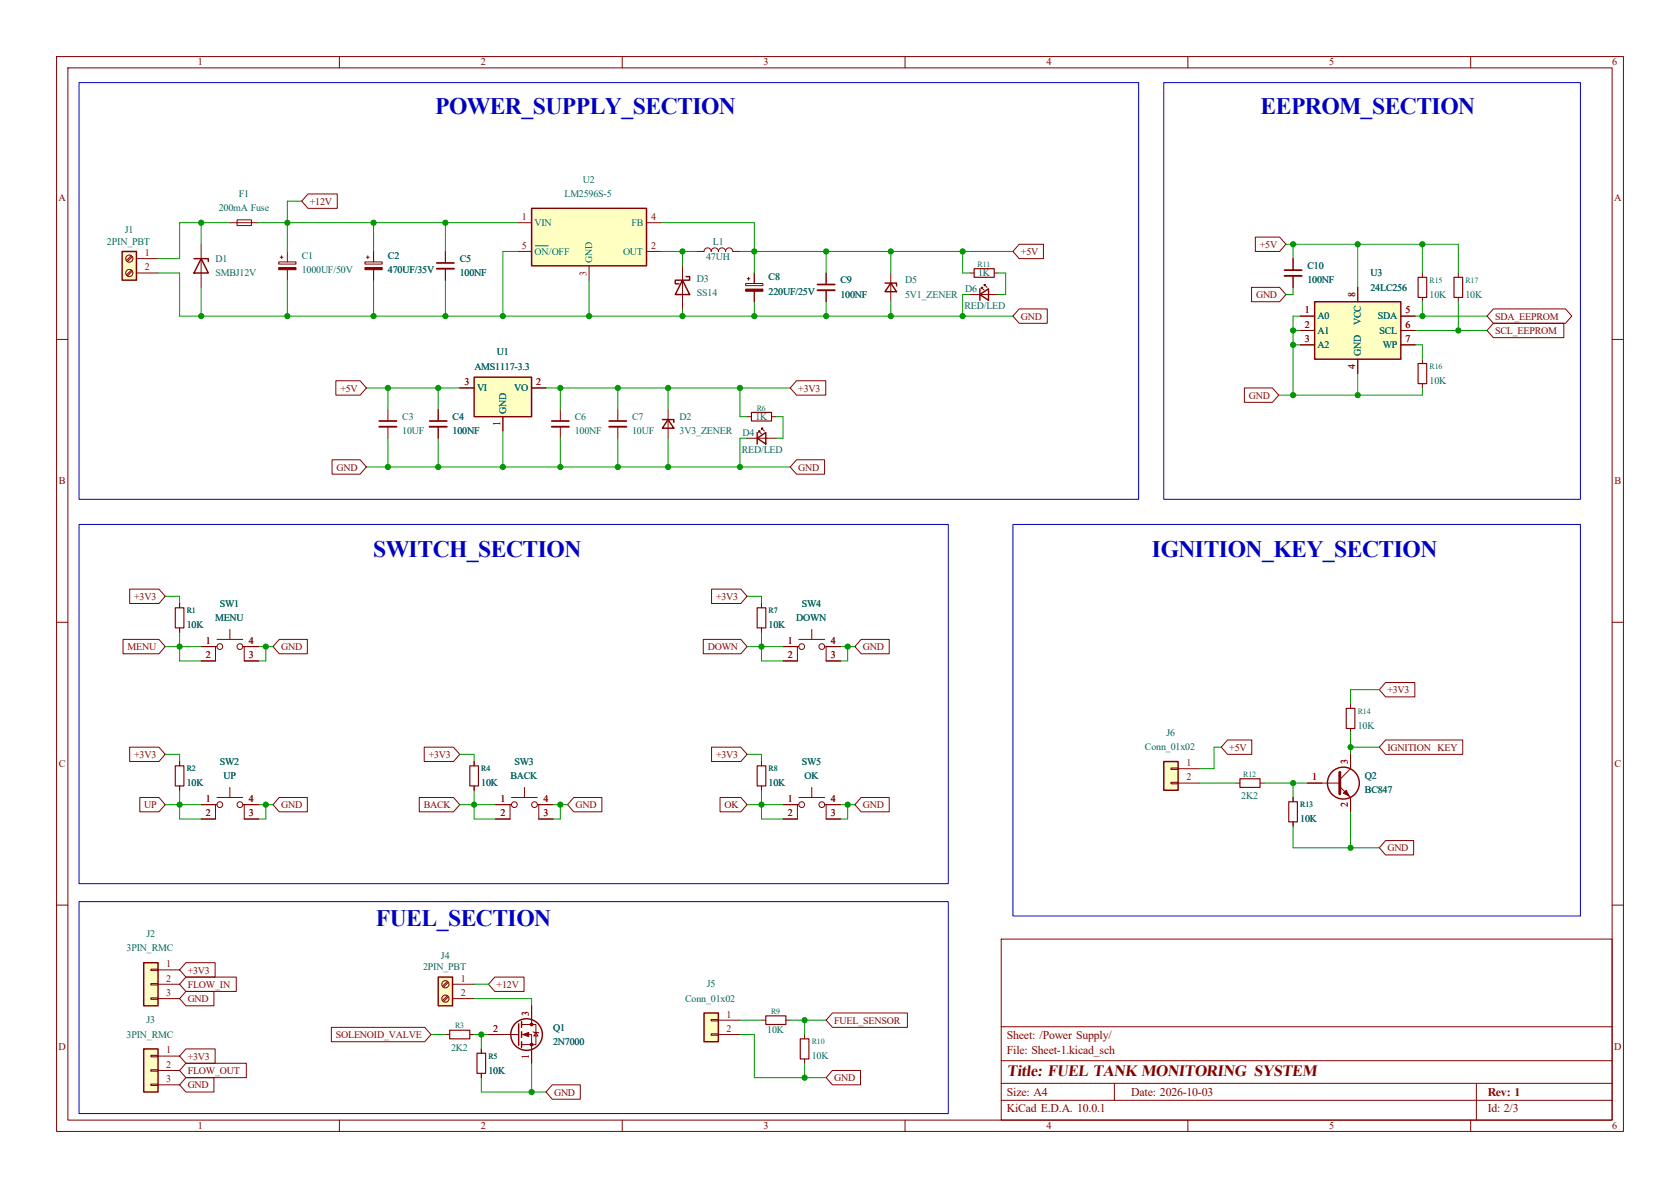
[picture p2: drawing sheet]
<svg xmlns="http://www.w3.org/2000/svg" width="297mm" height="210mm" viewBox="0 0 297 210" stroke-linecap="round" stroke-linejoin="round" font-family="sans-serif">
<defs><g id="words">
<g font-size="4.2" fill="#0000c2">
<text x="77" y="20.2">POWER_SUPPLY_SECTION</text>
<text x="222.9" y="20.2">EEPROM_SECTION</text>
<text x="66" y="98.4">SWITCH_SECTION</text>
<text x="203.6" y="98.4">IGNITION_KEY_SECTION</text>
<text x="66.5" y="163.7">FUEL_SECTION</text>
</g>
<text font-size="2.8" fill="#840000" x="178" y="190.2">Title: FUEL TANK MONITORING SYSTEM</text>
<g font-size="2.1" fill="#840000">
<text x="178" y="183.7">Sheet: /Power Supply/</text>
<text x="178" y="186.4">File: Sheet-1.kicad_sch</text>
<text x="178" y="196.6">KiCad E.D.A. 10.0.1</text>
<text x="178" y="193.8">Size: A4</text>
<text x="200" y="193.8">Date: 2026-10-03</text>
<text x="263" y="193.8">Rev: 1</text>
<text x="263" y="196.6">Id: 2/3</text>
</g>
<g font-size="1.8" fill="#840000">
<text x="35" y="11.6">1</text>
<text x="85" y="11.6">2</text>
<text x="135" y="11.6">3</text>
<text x="185" y="11.6">4</text>
<text x="235" y="11.6">5</text>
<text x="285" y="11.6">6</text>
<text x="10.3" y="35.6">A</text>
<text x="285.3" y="35.6">A</text>
<text x="54.8" y="36.2">+12V</text>
<text x="180.5" y="45.1">+5V</text>
<text x="222.7" y="43.8">+5V</text>
<text x="222.1" y="52.7">GND</text>
<text x="180.5" y="56.5">GND</text>
<text x="264.3" y="59.1">SCL_EEPROM</text>
<text x="264.3" y="56.5">SDA_EEPROM</text>
<text x="60.2" y="69.2">+5V</text>
<text x="141.1" y="69.2">+3V3</text>
<text x="220.8" y="70.5">GND</text>
<text x="59.5" y="83.2">GND</text>
<text x="141.1" y="83.2">GND</text>
<text x="10.4" y="85.6">B</text>
<text x="285.4" y="85.6">B</text>
<text x="23.7" y="106.1">+3V3</text>
<text x="126.6" y="106.1">+3V3</text>
<text x="22.5" y="114.9">MENU</text>
<text x="49.7" y="114.9">GND</text>
<text x="125.1" y="114.9">DOWN</text>
<text x="152.6" y="114.9">GND</text>
<text x="245.3" y="122.6">+3V3</text>
<text x="10.4" y="135.6">C</text>
<text x="23.7" y="134">+3V3</text>
<text x="75.8" y="134">+3V3</text>
<text x="126.6" y="134">+3V3</text>
<text x="217.3" y="132.7">+5V</text>
<text x="245.3" y="132.7">IGNITION KEY</text>
<text x="285.4" y="135.6">C</text>
<text x="25.5" y="142.9">UP</text>
<text x="49.7" y="142.9">GND</text>
<text x="74.9" y="142.9">BACK</text>
<text x="101.8" y="142.9">GND</text>
<text x="128.1" y="142.9">OK</text>
<text x="152.6" y="142.9">GND</text>
<text x="245.3" y="150.5">GND</text>
<text x="33.2" y="172.1">+3V3</text>
<text x="33.2" y="174.6">FLOW_IN</text>
<text x="33.2" y="177.2">GND</text>
<text x="87.8" y="174.6">+12V</text>
<text x="10.3" y="185.6">D</text>
<text x="59.4" y="183.5">SOLENOID_VALVE</text>
<text x="147.5" y="181">FUEL_SENSOR</text>
<text x="285.3" y="185.6">D</text>
<text x="33.2" y="189.9">FLOW_OUT</text>
<text x="33.2" y="187.3">+3V3</text>
<text x="147.5" y="191.1">GND</text>
<text x="33.2" y="192.4">GND</text>
<text x="97.9" y="193.7">GND</text>
<text x="35" y="199.6">1</text>
<text x="85" y="199.6">2</text>
<text x="135" y="199.6">3</text>
<text x="185" y="199.6">4</text>
<text x="235" y="199.6">5</text>
<text x="285" y="199.6">6</text>
</g>
<g font-size="1.8" fill="#006464">
<text x="42.2" y="34.8">F1</text>
<text x="99.8" y="34.8">LM2596S-5</text>
<text x="103.1" y="32.3">U2</text>
<text x="22.1" y="41.2">J1</text>
<text x="38.7" y="37.4">200mA Fuse</text>
<text x="94.5" y="39.9">VIN</text>
<text x="111.6" y="39.9">FB</text>
<text x="18.9" y="43.2">2PIN_PBT</text>
<text x="38.1" y="46.3">D1</text>
<text x="53.3" y="45.7">C1</text>
<text x="68.6" y="45.7">C2</text>
<text x="81.3" y="46.3">C5</text>
<text x="94.5" y="45">ON/OFF</text>
<text x="104.7" y="46.5" transform="rotate(-90 104.7 46.5)">GND</text>
<text x="110.1" y="45">OUT</text>
<text x="124.8" y="46">47UH</text>
<text x="126" y="43.2">L1</text>
<text x="231.1" y="47.6">C10</text>
<text x="38.1" y="48.8">SMBJ12V</text>
<text x="53.3" y="48.3">1000UF/50V</text>
<text x="68.6" y="48.3">470UF/35V</text>
<text x="81.3" y="48.8">100NF</text>
<text x="123.2" y="49.8">D3</text>
<text x="123.2" y="52.3">SS14</text>
<text x="135.9" y="49.5">C8</text>
<text x="135.9" y="52.1">220UF/25V</text>
<text x="148.6" y="52.6">100NF</text>
<text x="148.6" y="50.1">C9</text>
<text x="160" y="50.1">D5</text>
<text x="160" y="52.6">5V1_ZENER</text>
<text x="170.6" y="51.6">D6</text>
<text x="172.9" y="48.8">1K</text>
<text x="231.1" y="50.1">100NF</text>
<text x="242.3" y="48.8">U3</text>
<text x="242.3" y="51.4">24LC256</text>
<text x="252.7" y="52.6">10K</text>
<text x="259.1" y="52.6">10K</text>
<text x="170.5" y="54.7">RED/LED</text>
<text x="232.9" y="56.4">A0</text>
<text x="232.9" y="59">A1</text>
<text x="240.6" y="57.5" transform="rotate(-90 240.6 57.5)">VCC</text>
<text x="243.6" y="56.4">SDA</text>
<text x="243.9" y="59">SCL</text>
<text x="83.9" y="65.3">AMS1117-3.3</text>
<text x="87.8" y="62.8">U1</text>
<text x="232.9" y="61.5">A2</text>
<text x="240.6" y="63" transform="rotate(-90 240.6 63)">GND</text>
<text x="244.5" y="61.5">WP</text>
<text x="84.3" y="69.1">VI</text>
<text x="90.9" y="69.1">VO</text>
<text x="252.7" y="67.9">10K</text>
<text x="71.1" y="76.8">10UF</text>
<text x="71.1" y="74.2">C3</text>
<text x="80" y="76.8">100NF</text>
<text x="80" y="74.2">C4</text>
<text x="89.5" y="73.2" transform="rotate(-90 89.5 73.2)">GND</text>
<text x="101.6" y="76.8">100NF</text>
<text x="101.6" y="74.2">C6</text>
<text x="111.8" y="76.8">10UF</text>
<text x="111.8" y="74.2">C7</text>
<text x="120.1" y="74.2">D2</text>
<text x="120.1" y="76.8">3V3_ZENER</text>
<text x="131.2" y="77">D4</text>
<text x="133.5" y="74.2">1K</text>
<text x="131.1" y="80.1">RED/LED</text>
<text x="38.9" y="107.2">SW1</text>
<text x="141.7" y="107.2">SW4</text>
<text x="33" y="111">10K</text>
<text x="38" y="109.8">MENU</text>
<text x="135.9" y="111">10K</text>
<text x="140.7" y="109.8">DOWN</text>
<text x="206.2" y="130.1">J6</text>
<text x="240" y="128.8">10K</text>
<text x="38.9" y="135.2">SW2</text>
<text x="39.5" y="137.7">UP</text>
<text x="90.2" y="137.7">BACK</text>
<text x="90.9" y="135.2">SW3</text>
<text x="141.7" y="135.2">SW5</text>
<text x="142.2" y="137.7">OK</text>
<text x="202.4" y="132.6">Conn_01x02</text>
<text x="241.3" y="137.7">Q2</text>
<text x="33" y="139">10K</text>
<text x="85.1" y="139">10K</text>
<text x="135.9" y="139">10K</text>
<text x="219.5" y="141.3">2K2</text>
<text x="241.3" y="140.3">BC847</text>
<text x="229.9" y="145.3">10K</text>
<text x="25.9" y="165.7">J2</text>
<text x="22.4" y="168.2">3PIN_RMC</text>
<text x="74.8" y="171.5">2PIN_PBT</text>
<text x="78" y="169.5">J4</text>
<text x="121.1" y="177.1">Conn_01x02</text>
<text x="124.9" y="174.5">J5</text>
<text x="22.4" y="183.4">3PIN_RMC</text>
<text x="25.9" y="180.9">J3</text>
<text x="79.8" y="185.7">2K2</text>
<text x="97.8" y="182.2">Q1</text>
<text x="97.8" y="184.7">2N7000</text>
<text x="135.6" y="182.7">10K</text>
<text x="86.4" y="189.8">10K</text>
<text x="143.5" y="187.2">10K</text>
</g>
<g font-size="1.8" fill="#a90000">
<text x="92.3" y="38.9">1</text>
<text x="115.1" y="38.9">4</text>
<text x="25.6" y="45.3">1</text>
<text x="25.6" y="47.8">2</text>
<text x="92.3" y="44">5</text>
<text x="115.1" y="44">2</text>
<text x="103.7" y="48.7" transform="rotate(-90 103.7 48.7)">3</text>
<text x="239.6" y="52.5" transform="rotate(-90 239.6 52.5)">8</text>
<text x="230.7" y="55.4">1</text>
<text x="230.7" y="58">2</text>
<text x="248.5" y="55.4">5</text>
<text x="248.5" y="58">6</text>
<text x="230.7" y="60.5">3</text>
<text x="239.6" y="65.2" transform="rotate(-90 239.6 65.2)">4</text>
<text x="248.5" y="60.5">7</text>
<text x="82.1" y="68.1">3</text>
<text x="94.8" y="68.1">2</text>
<text x="88.4" y="75.4" transform="rotate(-90 88.4 75.4)">1</text>
<text x="36.4" y="113.8">1</text>
<text x="44" y="113.8">4</text>
<text x="139.3" y="113.8">1</text>
<text x="146.9" y="113.8">4</text>
<text x="36.4" y="116.4">2</text>
<text x="44" y="116.4">3</text>
<text x="139.3" y="116.4">2</text>
<text x="146.9" y="116.4">3</text>
<text x="209.7" y="135.4">1</text>
<text x="209.7" y="138">2</text>
<text x="232" y="138">1</text>
<text x="238.3" y="135.1" transform="rotate(-90 238.3 135.1)">3</text>
<text x="36.4" y="141.8">1</text>
<text x="44" y="141.8">4</text>
<text x="88.5" y="141.8">1</text>
<text x="96.1" y="141.8">4</text>
<text x="139.3" y="141.8">1</text>
<text x="146.9" y="141.8">4</text>
<text x="238.3" y="142.7" transform="rotate(-90 238.3 142.7)">2</text>
<text x="36.4" y="144.3">2</text>
<text x="44" y="144.3">3</text>
<text x="88.5" y="144.3">2</text>
<text x="96.1" y="144.3">3</text>
<text x="139.3" y="144.3">2</text>
<text x="146.9" y="144.3">3</text>
<text x="29.4" y="171">1</text>
<text x="29.4" y="173.5">2</text>
<text x="81.5" y="173.5">1</text>
<text x="29.4" y="176.1">3</text>
<text x="81.5" y="176.1">2</text>
<text x="93.5" y="179.5" transform="rotate(-90 93.5 179.5)">3</text>
<text x="128.5" y="179.9">1</text>
<text x="87.2" y="182.4">2</text>
<text x="128.5" y="182.4">2</text>
<text x="29.4" y="186.2">1</text>
<text x="29.4" y="188.8">2</text>
<text x="29.4" y="191.3">3</text>
<text x="93.5" y="187.1" transform="rotate(-90 93.5 187.1)">1</text>
</g>
<g font-size="1.4" fill="#006464">
<text x="172.8" y="47.2">R11</text>
<text x="252.7" y="50">R15</text>
<text x="259.1" y="50">R17</text>
<text x="252.7" y="65.2">R16</text>
<text x="133.8" y="72.6">R6</text>
<text x="33" y="108.4">R1</text>
<text x="135.9" y="108.4">R7</text>
<text x="240" y="126.2">R14</text>
<text x="33" y="136.3">R2</text>
<text x="85.1" y="136.3">R4</text>
<text x="135.9" y="136.3">R8</text>
<text x="219.8" y="137.4">R12</text>
<text x="229.9" y="142.7">R13</text>
<text x="136.3" y="179.3">R9</text>
<text x="80.5" y="181.8">R3</text>
<text x="143.5" y="184.6">R10</text>
<text x="86.4" y="187.1">R5</text>
</g>
</g></defs>
<g fill="none" stroke="#840000" stroke-width=".18">
<path d="M10 10h277v190h-277zM12 12h273v186h-273zM60 10v2M110 10v2M160 10v2M210 10v2M260 10v2M49.3 46.3h3v.4h-3zM49.5 45.5h.5M49.8 45.2v.5M50.8 44.5v1.8M50.8 47.7v1.8"/>
<path d="M171.4 52.1h5.1M171.4 48.3h.8M173.5 51.1v-.3h.2h-.2l.5 .5M174 50.5v-.2h.2h-.2l.5 .5M175.8 48.3h.7M228.6 45.7v2.1M228.6 48.8v2M257.8 48.3v.7M257.8 52.6v.7M10 60h2M132.1 73.7h.7M136.4 73.7h.8"/>
<path d="M285 60h2M10 110h2M285 110h2M134.6 134.6v.8M134.6 138.9v.8M10 160h2M94 177.8v3.3M177 166h108v32h-108zM285 160h2M60 198v2M86.4 182.9h5.3M92.2 181.1h2.5v3.6h-2.5"/>
<path d="M92.2 182.9h1.8v5.1M94.2 182.4l.2 .1h.7l.1 .1M94.7 182.5l.4 .6h-.7zM110 198v2M142.2 182.9v.7M142.2 187.2v.8M160 198v2M177 194.5h108M177 191.5h108M177 187.5h108M177 181.5h108M197 191.5v3"/>
<path d="M210 198v2M260 198v2M261 191.5v6.5"/>
</g>
<path d="M172.2 47.5h3.6v1.5h-3.6zM257 49h1.6v3.6h-1.6zM132.8 72.9h3.6v1.5h-3.6zM133.9 135.4h1.5v3.5h-1.5zM141.5 183.6h1.5v3.6h-1.5z" fill="none" stroke="#840000" stroke-width=".2"/>
<g fill="none" stroke="#840000" stroke-width=".25">
<path d="M173.2 52.1l1.6-1v2zM173.2 51.1v2M91.7 181v3.8M92.2 180.6v1M92.2 182.4v1M92.2 184.2v1"/>
<circle cx="93.1" cy="182.9" r="2.79"/>
</g>
<g fill="#840000" stroke="#840000" stroke-width=".18">
<path d="M92.5 182.9l1-.4v.8z"/>
<path d="M49.3 47.3h3v.4h-3z"/>
<circle cx="94" cy="181.1" r=".25"/>
<circle cx="94" cy="184.7" r=".25"/>
</g>
<path d="M227.1 47.8h3" fill="none" stroke="#840000" stroke-width=".3"/>
<path d="M227.1 48.8h3" fill="none" stroke="#840000" stroke-width=".33"/>
<path d="M232.4 53.3h15.2v10.2h-15.2z" fill="#ffffc2"/>
<path d="M232.4 53.3h15.2v10.2h-15.2zM117.1 74.2h2v.5M118.1 74.2l1 1.5h-2z" fill="none" stroke="#840000" stroke-width=".25"/>
<g fill="none" stroke="#840000" stroke-width=".18">
<path d="M146 48.3v2M146 51.3v2M229.9 55.9h2.5M229.9 58.4h2.5M240 50.8v2.5M247.6 55.9h2.6M247.6 58.4h2.6M251.5 48.3v.7M251.5 52.6v.7M118.1 72.4v5.1M229.9 61h2.5M240 63.5v2.5"/>
<path d="M247.6 61h2.6M251.5 63.5v.8M251.5 67.8v.8M143.5 139.2v1.8M238.8 124.5v.7M238.8 128.8v.7M138.4 142.2h2.6M141.2 142.2h-.2v2.6h-2.6M141.2 141h4.6M145.8 142.2h.2v2.6h2.6M146 142.2h2.6M85.1 185.4v.8"/>
<path d="M85.1 189.7v.8M134.6 180.3h.8M138.9 180.3h.8"/>
<circle cx="141.7" cy="142.2" r=".51"/>
<circle cx="145.3" cy="142.2" r=".51"/>
</g>
<path d="M250.7 49h1.5v3.6h-1.5zM250.7 64.3h1.5v3.5h-1.5zM238 125.2h1.5v3.6h-1.5zM135.4 179.6h3.5v1.5h-3.5zM84.3 186.2h1.6v3.5h-1.6z" fill="none" stroke="#840000" stroke-width=".2"/>
<path d="M144.5 50.3h3.1" fill="none" stroke="#840000" stroke-width=".3"/>
<path d="M144.5 51.3h3.1" fill="none" stroke="#840000" stroke-width=".33"/>
<path d="M124.5 179.1h2.5v5.1h-2.5z" fill="#ffffc2"/>
<path d="M120.6 49.5l1.3 2.6h-2.5zM121.3 48.9h.6v.6h-2.5v.7h.6M156.5 50h2v.5M157.5 50l1 1.6h-2zM124.5 179.1h2.5v5.1h-2.5z" fill="none" stroke="#840000" stroke-width=".25"/>
<g fill="none" stroke="#840000" stroke-width=".18">
<path d="M120.6 47v7.6M123.2 44.5h1.3a.64 .64 0 0 1 .6-.7 .64 .64 0 0 1 .6 .7 .64 .64 0 0 1 .7-.7 .64 .64 0 0 1 .6 .7 .64 .64 0 0 1 .6-.7 .64 .64 0 0 1 .7 .7 .64 .64 0 0 1 .6-.7 .64 .64 0 0 1 .6 .7h1.3M131.8 50.1h3.1v.4h-3.1zM132.1 49.3h.5M132.3 49v.5M133.3 48.3v1.8M133.3 51.5v1.8M157.5 48.3v5M99.1 72.4v2M99.1 75.4v2.1M109.2 72.4v2M109.2 75.4v2.1"/>
<path d="M134.6 106.7v.7M134.6 111v.8M138.4 114.3h2.6M141.2 114.3h-.2v2.5h-2.6M141.2 113h4.6M143.5 111.3v1.7M145.8 114.3h.2v2.5h2.6M146 114.3h2.6M92.7 139.2v1.8M218.4 138.4h.8M222.8 138.4h.7M87.6 142.2h2.6"/>
<path d="M90.4 142.2h-.2v2.6h-2.6M90.4 141h4.6M95 142.2h.2v2.6h2.6M95.2 142.2h2.6M228.6 141v.7M228.6 145.3v.8M125.7 180.2h1.3v.3h-1.3zM125.7 182.8h1.3v.2h-1.3zM127 180.3h3.8M127 182.9h3.8"/>
<circle cx="141.7" cy="114.3" r=".51"/>
<circle cx="145.3" cy="114.3" r=".51"/>
<circle cx="90.9" cy="142.2" r=".51"/>
<circle cx="94.5" cy="142.2" r=".51"/>
</g>
<path d="M131.8 51.1h3.1v.4h-3.1z" fill="#840000" stroke="#840000" stroke-width=".18"/>
<path d="M97.5 74.4h3.1M107.7 74.4h3" fill="none" stroke="#840000" stroke-width=".3"/>
<path d="M97.5 75.4h3.1M107.7 75.4h3" fill="none" stroke="#840000" stroke-width=".33"/>
<path d="M133.9 107.4h1.5v3.6h-1.5zM219.2 137.7h3.6v1.5h-3.6zM227.8 141.7h1.6v3.6h-1.6z" fill="none" stroke="#840000" stroke-width=".2"/>
<path d="M205.7 134.6h2.6v5.1h-2.6z" fill="#ffffc2"/>
<g fill="none" stroke="#840000" stroke-width=".25">
<path d="M34.3 45.7h2.5v.5M35.6 45.7l1.2 2.6h-2.5zM133.9 77.5l1.5-1v2zM133.9 76.5v2M205.7 134.6h2.6v5.1h-2.6z"/>
<circle cx="237.5" cy="138.4" r="2.82"/>
</g>
<g fill="none" stroke="#840000" stroke-width=".18">
<path d="M40.6 39.4h5.1M41.9 38.9h2.5v1h-2.5zM35.6 43.2v7.6M132.1 77.5h5.1M134.1 76.5v-.3h.3h-.3l.5 .5M134.6 75.9v-.2h.3h-.3l.5 .5M31.7 106.7v.7M31.7 111v.8M35.6 114.3h2.5M38.4 114.3h-.3v2.5h-2.5M38.4 113h4.5M40.6 111.3v1.7"/>
<path d="M42.9 114.3h.3v2.5h2.5M43.2 114.3h2.5M31.7 134.6v.8M31.7 138.9v.8M83.8 134.6v.8M83.8 138.9v.8M207 135.8h1.3v.2h-1.3zM207 138.3h1.3v.3h-1.3zM208.3 135.9h3.8M208.3 138.4h3.8M231.1 138.4h5.8M236.9 139.1l1.9 1.9v2.5"/>
<path d="M238.8 133.4v2.5l-1.9 1.9"/>
<circle cx="38.9" cy="114.3" r=".51"/>
<circle cx="42.4" cy="114.3" r=".51"/>
</g>
<path d="M236.9 136.5v3.8" fill="none" stroke="#840000" stroke-width=".51"/>
<path d="M237.5 140.2l.5-.5 .5 1z" fill="#840000" stroke="#840000" stroke-width=".18"/>
<path d="M31 107.4h1.5v3.6h-1.5zM31 135.4h1.5v3.5h-1.5zM83.1 135.4h1.5v3.5h-1.5z" fill="none" stroke="#840000" stroke-width=".2"/>
<path d="M83.8 66.7h10.2v7h-10.2z" fill="#ffffc2"/>
<path d="M83.8 66.7h10.2v7h-10.2z" fill="none" stroke="#840000" stroke-width=".25"/>
<path d="M81.3 68.6h2.5M88.9 73.7v2.5M94 68.6h2.5" fill="none" stroke="#840000" stroke-width=".18"/>
<path d="M94 36.8h20.3v10.2h-20.3z" fill="#ffffc2"/>
<path d="M94 36.8h20.3v10.2h-20.3z" fill="none" stroke="#840000" stroke-width=".25"/>
<path d="M91.4 39.4h2.6M114.3 39.4h2.5M64.5 46.3h3.1v.4h-3.1zM64.8 45.5h.5M65 45.2v.5M66 44.5v1.8M66 47.7v1.8M78.7 44.5v2M78.7 47.5v2M91.4 44.5h2.6M104.1 47v2.5M114.3 44.5h2.5" fill="none" stroke="#840000" stroke-width=".18"/>
<path d="M94.6 43.5h2.3" fill="none" stroke="#006464" stroke-width=".18"/>
<path d="M64.5 47.3h3.1v.4h-3.1z" fill="#840000" stroke="#840000" stroke-width=".18"/>
<path d="M77.2 46.5h3.1" fill="none" stroke="#840000" stroke-width=".3"/>
<path d="M77.2 47.5h3.1" fill="none" stroke="#840000" stroke-width=".33"/>
<path d="M21.6 44.5h2.5v5h-2.5z" fill="#ffffc2"/>
<path d="M21.6 44.5h2.5v5h-2.5z" fill="none" stroke="#840000" stroke-width=".25"/>
<g fill="none" stroke="#840000" stroke-width=".18">
<path d="M23.2 45.2l-.8 .9M23.2 47.8l-.8 .8M23.4 45.4l-.9 .8M23.4 47.9l-.9 .9M24.1 45.7h3.8M24.1 48.3h3.8M68.6 72.4v2M68.6 75.4v2.1M77.5 72.4v2M77.5 75.4v2.1M40.6 139.2v1.8M35.6 142.2h2.5"/>
<path d="M38.4 142.2h-.3v2.6h-2.5M38.4 141h4.5M42.9 142.2h.3v2.6h2.5M43.2 142.2h2.5M78.7 182.9h.8M83.1 182.9h.7"/>
<circle cx="22.9" cy="45.7" r=".63"/>
<circle cx="22.9" cy="48.3" r=".63"/>
<circle cx="38.9" cy="142.2" r=".51"/>
<circle cx="42.4" cy="142.2" r=".51"/>
</g>
<path d="M67.1 74.4h3M75.9 74.4h3.1" fill="none" stroke="#840000" stroke-width=".3"/>
<path d="M67.1 75.4h3M75.9 75.4h3.1" fill="none" stroke="#840000" stroke-width=".33"/>
<path d="M79.5 182.1h3.6v1.5h-3.6z" fill="none" stroke="#840000" stroke-width=".2"/>
<path d="M77.5 172.7h2.5v5.1h-2.5z" fill="#ffffc2"/>
<path d="M77.5 172.7h2.5v5.1h-2.5z" fill="none" stroke="#840000" stroke-width=".25"/>
<g fill="none" stroke="#840000" stroke-width=".18">
<path d="M79.1 173.5l-.9 .8M79.1 176l-.9 .9M79.3 173.7l-.9 .8M79.3 176.2l-.9 .8M80 174h3.8M80 176.5h3.8"/>
<circle cx="78.7" cy="176.5" r=".63"/>
<circle cx="78.7" cy="174" r=".63"/>
</g>
<path d="M25.4 170.2h2.5v7.6h-2.5z" fill="#ffffc2"/>
<path d="M25.4 170.2h2.5v7.6h-2.5z" fill="none" stroke="#840000" stroke-width=".25"/>
<path d="M26.7 171.3h1.2v.3h-1.2zM26.7 173.9h1.2v.2h-1.2zM26.7 176.4h1.2v.3h-1.2zM27.9 171.5h3.8M27.9 174h3.8M27.9 176.5h3.8" fill="none" stroke="#840000" stroke-width=".18"/>
<path d="M25.4 185.4h2.5v7.6h-2.5z" fill="#ffffc2"/>
<path d="M25.4 185.4h2.5v7.6h-2.5z" fill="none" stroke="#840000" stroke-width=".25"/>
<g fill="none" stroke="#840000" stroke-width=".18">
<path d="M54.5 34.3h5.1v2.5h-5.1l-1.2-1.2zM66 44.5v1.8M66 47.7v1.8M78.7 44.5v2M78.7 47.5v2M133.3 48.3v1.8M133.3 51.5v1.8M146 48.3v2M146 51.3v2M180.2 54.6h4.9v2.6h-4.9l-1.1-1.3zM180.2 43.2h4.3v2.5h-4.3l-1.1-1.2zM221.3 50.8h4.9l1.1 1.3-1.1 1.2h-4.9z"/>
<path d="M221.9 41.9h4.3l1.1 1.3-1.1 1.3h-4.3zM228.6 45.7v2.1M228.6 48.8v2M229.9 55.9h2.5M229.9 58.4h2.5M240 50.8v2.5M247.6 55.9h2.6M247.6 58.4h2.6M264 57.1h12.5v2.6h-12.5l-1.1-1.3zM264 54.6h12.8l1.1 1.3-1.1 1.3h-12.8l-1.1-1.3zM59.4 67.3h4.3l1.1 1.3-1.1 1.3h-4.3zM77.5 72.4v2"/>
<path d="M77.5 75.4v2.1M81.3 68.6h2.5M88.9 73.7v2.5M94 68.6h2.5M140.8 67.3h5.2v2.6h-5.2l-1.1-1.3zM220 68.6h4.9l1.2 1.3-1.2 1.2h-4.9zM229.9 61h2.5M240 63.5v2.5M247.6 61h2.6M58.7 81.3h5l1.1 1.3-1.1 1.2h-5zM140.8 81.3h5v2.5h-5l-1.1-1.2zM21.8 113h6.3l1.1 1.3-1.1 1.3h-6.3z"/>
<path d="M22.9 104.1h5.2l1.1 1.3-1.1 1.3h-5.2zM31.7 106.7v.7M31.7 111v.8M35.6 114.3h2.5M35.6 116.8h2.5M43.2 114.3h2.5M43.2 116.8h2.5M49.4 113h4.9v2.6h-4.9l-1.1-1.3zM124.3 113h6.7l1.1 1.3-1.1 1.3h-6.7zM125.8 104.1h5.2l1.1 1.3-1.1 1.3h-5.2zM134.6 106.7v.7M134.6 111v.8"/>
<path d="M138.4 114.3h2.6M138.4 116.8h2.6M146 114.3h2.6M146 116.8h2.6M152.2 113h5v2.6h-5l-1.1-1.3zM22.9 132.1h5.2l1.1 1.3-1.1 1.2h-5.2zM31.7 134.6v.8M31.7 138.9v.8M75 132.1h5.2l1.1 1.3-1.1 1.2h-5.2zM83.8 134.6v.8M83.8 138.9v.8M125.8 132.1h5.2l1.1 1.3-1.1 1.2h-5.2z"/>
<path d="M134.6 134.6v.8M134.6 138.9v.8M217 130.8h4.3v2.6h-4.3l-1.1-1.3zM231.1 138.4h2.6M238.8 133.4v2.5M245 130.8h13.6v2.6h-13.6l-1.2-1.3zM245 120.6h5.1v2.6h-5.1l-1.2-1.3zM24.7 141h3.4l1.1 1.2-1.1 1.3h-3.4zM35.6 142.2h2.5M35.6 144.8h2.5M43.2 142.2h2.5M43.2 144.8h2.5"/>
<path d="M49.4 141h4.9v2.5h-4.9l-1.1-1.3zM74.1 141h6.1l1.1 1.2-1.1 1.3h-6.1zM87.6 142.2h2.6M87.6 144.8h2.6M95.2 142.2h2.6M95.2 144.8h2.6M101.4 141h5v2.5h-5l-1.1-1.3zM127.3 141h3.7l1.1 1.2-1.1 1.3h-3.7zM138.4 142.2h2.6M138.4 144.8h2.6M146 142.2h2.6M146 144.8h2.6"/>
<path d="M152.2 141h5v2.5h-5l-1.1-1.3zM228.6 141v.7M228.6 145.3v.8M238.8 141v2.5M245 148.6h4.9v2.5h-4.9l-1.2-1.2zM32.9 172.7h8.9v2.6h-8.9l-1.2-1.3zM32.9 170.2h5.1v2.5h-5.1l-1.2-1.2zM32.9 175.3h4.9v2.5h-4.9l-1.2-1.3zM87.5 172.7h5.1v2.6h-5.1l-1.1-1.3zM94 177.8v2.5M147.2 179.1h13.2v2.5h-13.2l-1.2-1.3zM26.7 186.6h1.2v.2h-1.2z"/>
<path d="M26.7 189.1h1.2v.3h-1.2zM26.7 191.6h1.2v.3h-1.2zM27.9 186.7h3.8M27.9 189.2h3.8M27.9 191.8h3.8M32.9 190.5h4.9v2.5h-4.9l-1.2-1.2zM32.9 188h10.6v2.5h-10.6l-1.2-1.3zM32.9 185.4h5.1v2.6h-5.1l-1.2-1.3zM58.6 181.6h16.5l1.1 1.3-1.1 1.3h-16.5zM85.1 185.4v.8M85.1 189.7v.8M86.4 182.9h2.5"/>
<path d="M94 185.4v2.6M97.6 191.8h5v2.5h-5l-1.1-1.3zM147.2 189.2h4.9v2.6h-4.9l-1.2-1.3z"/>
</g>
<g fill="none" stroke="#009600" stroke-width=".18">
<path d="M35.6 39.4v3.8M40.6 39.4h-8.9v6.3h-3.8M45.7 39.4h45.7M53.3 35.6h-2.5v8.9M66 39.4v5.1M78.7 39.4v5.1M116.8 39.4h16.5v8.9M27.9 48.3h3.8v7.6h147.4M35.6 50.8v5.1M50.8 49.5v6.4M66 49.5v6.4M78.7 49.5v6.4"/>
<path d="M91.4 44.5h-2.5v11.4M104.1 49.5v6.4M116.8 44.5h6.4M120.6 44.5v2.5M120.6 54.6v1.3M130.8 44.5h48.3M133.3 53.3v2.6M146 44.5v3.8M146 53.3v2.6M157.5 44.5v3.8M157.5 53.3v2.6M170.2 44.5v3.8h1.2"/>
<path d="M171.4 52.1h-1.2v3.8M176.5 48.3h1.3v3.8h-1.3M227.3 43.2h30.5v5.1M228.6 43.2v2.5M228.6 50.8v1.3h-1.3M228.6 58.4h1.3M229.9 55.9h-1.3v14M240 43.2v7.6M250.2 55.9h12.7M250.2 58.4h12.7M251.5 43.2v5.1M251.5 53.3v2.6"/>
<path d="M257.8 53.3v5.1M64.8 68.6h16.5M68.6 68.6v3.8M68.6 77.5v5.1M77.5 68.6v3.8M77.5 77.5v5.1M88.9 76.2v6.4M96.5 68.6h43.2M99.1 68.6v3.8M99.1 77.5v5.1M109.2 68.6v3.8M109.2 77.5v5.1"/>
<path d="M118.1 68.6v3.8M118.1 77.5v5.1M130.8 68.6v5.1h1.3M132.1 77.5h-1.3v5.1M137.2 73.7h1.2v3.8h-1.2M228.6 61h1.3M240 66v3.9M250.2 61h1.3v2.5M251.5 68.6v1.3h-25.4M64.8 82.6h74.9M29.2 114.3h6.4M29.2 105.4h2.5v1.3"/>
<path d="M31.7 111.8v5h3.9M45.7 114.3h2.6M47 114.3v2.5h-1.3M132.1 114.3h6.3M132.1 105.4h2.5v1.3M134.6 111.8v5h3.8M148.6 114.3h2.5M149.9 114.3v2.5h-1.3M29.2 133.4h2.5v1.2M31.7 139.7v5.1h3.9M81.3 133.4h2.5v1.2M83.8 139.7v5.1h3.8"/>
<path d="M132.1 133.4h2.5v1.2M134.6 139.7v5.1h3.8M212.1 138.4h6.3M215.9 132.1h-1.3v3.8h-2.5M223.5 138.4h7.6M228.6 138.4v2.6M238.8 129.5v3.9M238.8 132.1h5M243.8 121.9h-5v2.6M29.2 142.2h6.4M45.7 142.2h2.6M47 142.2v2.6h-1.3"/>
<path d="M81.3 142.2h6.3M97.8 142.2h2.5M99.1 142.2v2.6h-1.3M132.1 142.2h6.3M148.6 142.2h2.5M149.9 142.2v2.6h-1.3M228.6 146.1v3.8h15.2M238.8 143.5v6.4M83.8 176.5h10.2v1.3M83.8 174h2.6M76.2 182.9h2.5M83.8 182.9h2.6"/>
<path d="M85.1 190.5v2.5h11.4M85.1 182.9v2.5M94 188v5M130.8 182.9h2.5v7.6h12.7M130.8 180.3h3.8M139.7 180.3h6.3M142.2 180.3v2.6M142.2 188v2.5"/>
</g>
<path d="M14 14.6h187.3v73.7h-187.3zM205.7 14.6h73.7v73.7h-73.7zM14 92.7h153.6v63.5h-153.6zM179.1 92.7h100.3v69.2h-100.3zM14 159.4h153.6v37.5h-153.6z" fill="none" stroke="#0000c2" stroke-width=".18"/>
<g fill="#009600" stroke="#009600" stroke-width=".18">
<circle cx="228.6" cy="43.2" r=".46"/>
<circle cx="228.6" cy="58.4" r=".46"/>
<circle cx="257.8" cy="58.4" r=".46"/>
<circle cx="251.5" cy="55.9" r=".46"/>
<circle cx="240" cy="69.9" r=".46"/>
<circle cx="228.6" cy="61" r=".46"/>
<circle cx="228.6" cy="69.9" r=".46"/>
<circle cx="146" cy="44.5" r=".46"/>
<circle cx="133.3" cy="55.9" r=".46"/>
<circle cx="146" cy="55.9" r=".46"/>
<circle cx="157.5" cy="55.9" r=".46"/>
<circle cx="170.2" cy="55.9" r=".46"/>
<circle cx="170.2" cy="44.5" r=".46"/>
<circle cx="157.5" cy="44.5" r=".46"/>
<circle cx="109.2" cy="82.6" r=".46"/>
<circle cx="118.1" cy="82.6" r=".46"/>
<circle cx="120.6" cy="55.9" r=".46"/>
<circle cx="133.3" cy="44.5" r=".46"/>
<circle cx="240" cy="43.2" r=".46"/>
<circle cx="251.5" cy="43.2" r=".46"/>
<circle cx="238.8" cy="149.9" r=".46"/>
<circle cx="228.6" cy="138.4" r=".46"/>
<circle cx="238.8" cy="132.1" r=".46"/>
<circle cx="47" cy="142.2" r=".46"/>
<circle cx="83.8" cy="142.2" r=".46"/>
<circle cx="142.2" cy="180.3" r=".46"/>
<circle cx="142.2" cy="190.5" r=".46"/>
<circle cx="85.1" cy="182.9" r=".46"/>
<circle cx="94" cy="193" r=".46"/>
<circle cx="99.1" cy="142.2" r=".46"/>
<circle cx="134.6" cy="114.3" r=".46"/>
<circle cx="134.6" cy="142.2" r=".46"/>
<circle cx="99.1" cy="68.6" r=".46"/>
<circle cx="99.1" cy="82.6" r=".46"/>
<circle cx="88.9" cy="82.6" r=".46"/>
<circle cx="130.8" cy="68.6" r=".46"/>
<circle cx="130.8" cy="82.6" r=".46"/>
<circle cx="149.9" cy="114.3" r=".46"/>
<circle cx="149.9" cy="142.2" r=".46"/>
<circle cx="66" cy="55.9" r=".46"/>
<circle cx="66" cy="39.4" r=".46"/>
<circle cx="35.6" cy="39.4" r=".46"/>
<circle cx="50.8" cy="39.4" r=".46"/>
<circle cx="50.8" cy="55.9" r=".46"/>
<circle cx="35.6" cy="55.9" r=".46"/>
<circle cx="77.5" cy="68.6" r=".46"/>
<circle cx="77.5" cy="82.6" r=".46"/>
<circle cx="109.2" cy="68.6" r=".46"/>
<circle cx="78.7" cy="39.4" r=".46"/>
<circle cx="118.1" cy="68.6" r=".46"/>
<circle cx="31.7" cy="114.3" r=".46"/>
<circle cx="31.7" cy="142.2" r=".46"/>
<circle cx="47" cy="114.3" r=".46"/>
<circle cx="104.1" cy="55.9" r=".46"/>
<circle cx="78.7" cy="55.9" r=".46"/>
<circle cx="120.6" cy="44.5" r=".46"/>
<circle cx="88.9" cy="55.9" r=".46"/>
<circle cx="68.6" cy="82.6" r=".46"/>
<circle cx="68.6" cy="68.6" r=".46"/>
</g>
<use href="#words"/>
</svg>
